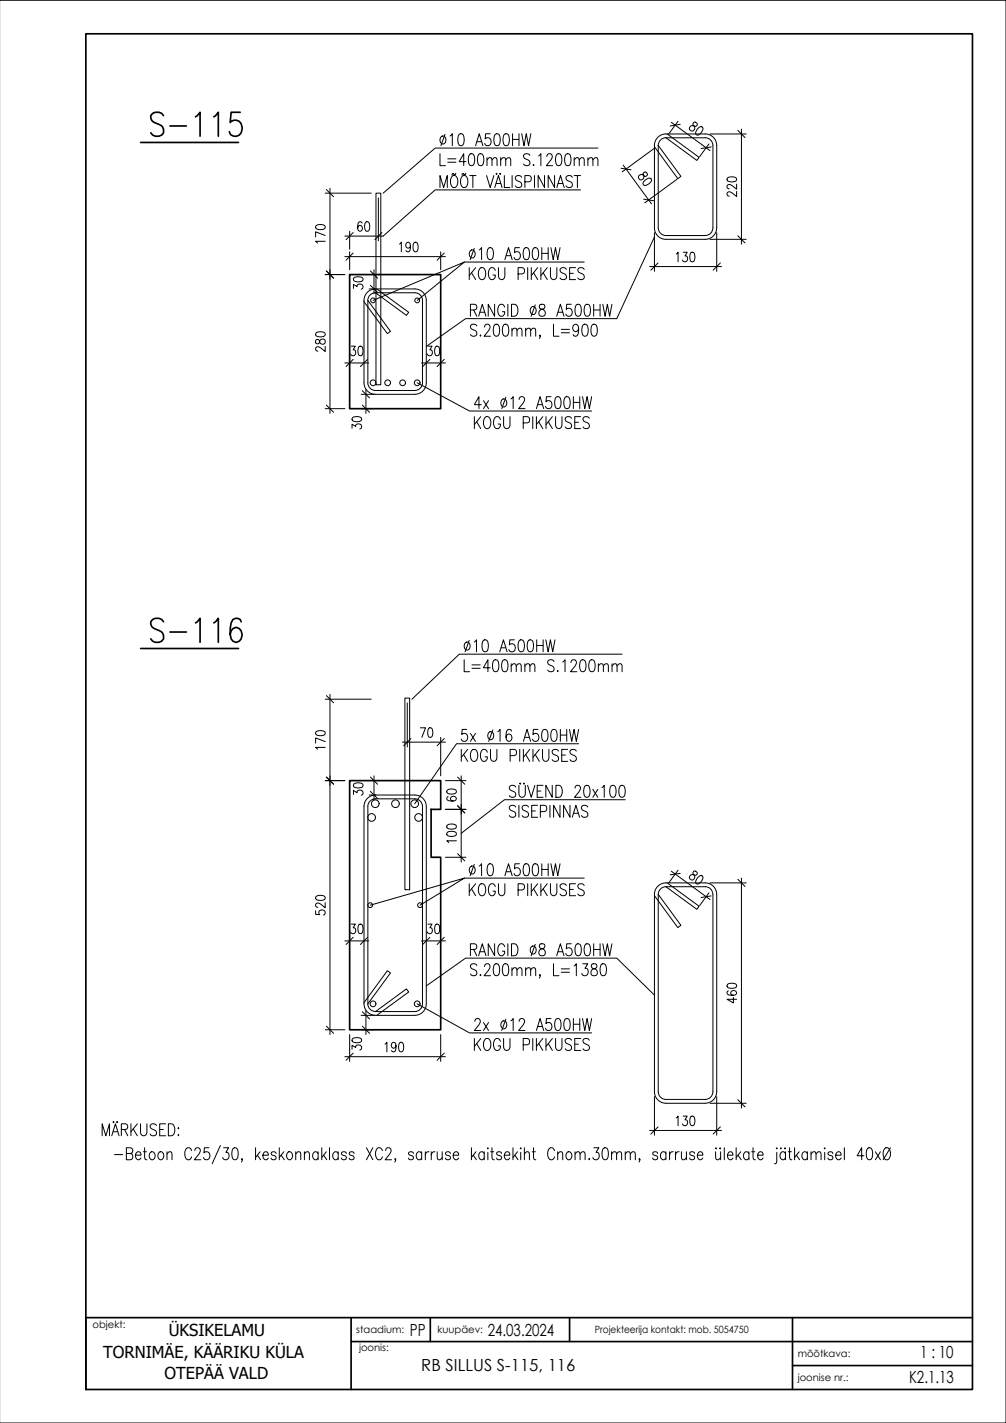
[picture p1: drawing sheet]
<svg xmlns="http://www.w3.org/2000/svg" width="210mm" height="297mm" viewBox="0 0 210 297" stroke-linecap="round" stroke-linejoin="round" font-family="sans-serif">
<defs><g id="words">
<text font-size="9.3" x="30.7" y="135.5">S-116</text>
<text font-size="8.8" x="30.7" y="29.6">S-115</text>
<g font-size="3.5">
<text x="85.5" y="278.9">PP</text>
<text x="101.8" y="278.9">24.03.2024</text>
<text x="87.9" y="286.2">RB SILLUS S-115, 116</text>
<text x="192" y="283.5">1 : 10</text>
<text x="189.7" y="288.7">K2.1.13</text>
</g>
<g font-size="3.4">
<text x="35.2" y="278.8">ÜKSIKELAMU</text>
<text x="21.5" y="283.4">TORNIMÄE, KÄÄRIKU KÜLA</text>
<text x="34.3" y="288">OTEPÄÄ VALD</text>
</g>
<g font-size="2.1">
<text x="19.3" y="277.2">objekt:</text>
<text x="74.3" y="278.2">staadium:</text>
<text x="74.9" y="282">joonis:</text>
<text x="91.3" y="278.2">kuupäev:</text>
<text x="124.1" y="278.2">Projekteerija kontakt: mob. 5054750</text>
<text x="166.4" y="283.2">mõõtkava:</text>
<text x="166.4" y="288.2">joonise nr.:</text>
</g>
</g></defs>
<g fill="none" stroke="#000" stroke-width=".21">
<path d="M-.1 .1h210v296.9h-210M68.8 39.3v47M91.8 32.1v2.5h1.1M91.8 39.1v-2.5l.8 2.5 .7-2.5v2.5M92.1 28.5l.2-.1a.83 .83 0 0 1 .8 .8 .83 .83 0 0 1-.8 .9 .98 .98 0 0 1-.2-1.6zM92.9 28l-.9 2.4M93.4 33.2h1.7M93.4 33.9h1.7M93.9 28.4l.5-.5v2.5M94.4 36.8l.2-.2a1.1 1.1 0 0 1 .9 1.6l-.1 .4a.67 .67 0 0 1-.6 .6 .67 .67 0 0 1-.7-.6 1.8 1.8 0 0 1 .3-1.8zM95.1 36.2l-.2 .3-.4-.3-.2 .3M95.8 28l.5-.1a1.22 1.22 0 0 1 .6 1.4l-.3 1-.5 .1a1.22 1.22 0 0 1-.6-1.4z"/>
<path d="M96.5 36.8l.2-.2a1.1 1.1 0 0 1 .9 1.6l-.1 .4a.67 .67 0 0 1-.6 .6 .67 .67 0 0 1-.7-.6 1.8 1.8 0 0 1 .3-1.8zM97.1 36.4l-.1 .1-.4-.3-.2 .3M97.2 36.2l-.1 .2M97.2 33.7h-1.4l1-1.6v2.5M98 32.2l.5-.1a1.22 1.22 0 0 1 .5 1.4l-.2 1-.5 .1a1.22 1.22 0 0 1-.6-1.4zM98 36.6h1.3M98.7 36.6v2.5M99.2 30.4l.8-2.5 .8 2.5M99.5 29.6h1M99.9 32.2l.5-.1a1.22 1.22 0 0 1 .5 1.4l-.2 1-.5 .1a1.22 1.22 0 0 1-.6-1.4zM101.5 36.6l.8 2.5 .7-2.5M101.6 33.4l.5-.5 .5 .1 .1 1.6"/>
<path d="M101.6 32.9v1.7M102.3 27.9h-1l-.1 1.1a.77 .77 0 0 1 1.1 .1 .77 .77 0 0 1 0 1 .77 .77 0 0 1-1.1 .1l-.1-.3M102.7 33.4l.4-.5 .5 .1 .1 1.6M103.2 39.1l.8-2.5 .8 2.5M103.3 28l.5-.1a1.22 1.22 0 0 1 .6 1.4l-.3 1-.5 .1a1.22 1.22 0 0 1-.6-1.4zM103.5 38.3h1M103.6 36.2v.2zM104.4 36.2v.2zM104.5 33.4l.4-.5 .5 .1 .1 1.6M104.5 32.9v1.7M105.2 28l.5-.1a1.22 1.22 0 0 1 .6 1.4l-.3 1-.5 .1a1.22 1.22 0 0 1-.6-1.4zM105.2 36.6v2.5h1.2"/>
<path d="M105.5 33.4l.5-.5 .5 .1 .1 1.6M106.9 36.6v2.5M106.9 27.9v2.5M106.9 29.1h1.4M108.3 27.9v2.5M108.9 27.9l.4 2.5 .5-2.5 .5 2.5 .5-2.5M108.9 37a.66 .66 0 0 0-.9-.4 .66 .66 0 0 0-.4 .9l.9 .5a.62 .62 0 0 1 .4 .6 .62 .62 0 0 1-.5 .5l-.7-.1-.2-.2M109.5 38h.9a.68 .68 0 0 0 .5-.7 .68 .68 0 0 0-.5-.7h-.9v2.5M110.6 32.4a.71 .71 0 0 0-.8-.3 .71 .71 0 0 0-.6 .6l.2 .3 .8 .4a.63 .63 0 0 1 .4 .6 .63 .63 0 0 1-.5 .6l-.7-.1-.2-.3M111.3 34.3v.3zM111.5 36.6v2.5M112.4 32.6l.5-.5v2.5"/>
<path d="M113.6 36.6v2.5l-1.3-2.5v2.5M114.1 32.7l.1-.4 .3-.2h.4l.2 .2a.9 .9 0 0 1-.2 1.1l-.9 1.2h1.3M115.7 36.6v2.5l-1.3-2.5v2.5M116.2 32.2l.5-.1a1.22 1.22 0 0 1 .5 1.4l-.3 1-.4 .1a1.22 1.22 0 0 1-.6-1.4zM116.2 39.1l.7-2.5 .8 2.5M116.5 38.3h.9M118.1 32.2l.5-.1a1.22 1.22 0 0 1 .5 1.4l-.2 1-.5 .1a1.22 1.22 0 0 1-.6-1.4zM119.4 37a.66 .66 0 0 0-.8-.4 .66 .66 0 0 0-.4 .9l.8 .5a.62 .62 0 0 1 .4 .6 .62 .62 0 0 1-.5 .5l-.6-.1-.2-.2M119.8 33.4l.5-.5 .5 .1 .1 1.6M119.8 32.9v1.7M119.8 36.6h1.3M120.5 36.6v2.5"/>
<path d="M120.9 33.4l.4-.5 .5 .1 .1 1.6M121.1 39.6h-30.3l-10.8 9.7h-8.1M122.7 33.4l.4-.5 .5 .1 .1 1.6M122.7 32.9v1.7M123.7 33.4l.5-.5 .5 .1 .1 1.6M124.8 30.9h-34l-10.8 9.4M130 34.5l5.9 8.1M133.3 36.7a.89 .89 0 0 1 1.3 .1 .41 .41 0 0 0 .4-.5l-.1-.3a.41 .41 0 0 0-.5 0 .41 .41 0 0 0-.2 .4 .63 .63 0 0 1 0 .9 .63 .63 0 0 1-1-.1zM134.6 37.6a.88 .88 0 0 1 1.3-.2 1.31 1.31 0 0 1-1.6 1.2l-.2-.4zM136.5 31l-6.7 4.9M140.1 25.5l8 5.9M141.3 37.4l-6.8 4.9"/>
<path d="M141.5 25.3l-2 2.7M144.7 25.6l-.1 .3a.8 .8 0 0 1 .4 .8 .8 .8 0 0 1-.5 .7 .59 .59 0 0 1-.7-.7 .59 .59 0 0 1 .9-.4l.3 .1a.4 .4 0 0 0 .4-.2 .4 .4 0 0 0 0-.5l-.5-.2zM145.6 26.9l.6-.5 .4 .2a1.31 1.31 0 0 1-1.2 1.6l-.1-.1a.98 .98 0 0 1 .3-1.2zM147.9 30l-1.9 2.7M148.1 28h7.6M151.8 37.1l.8-.2a.86 .86 0 0 1 1.1 .6 1.18 1.18 0 0 1-1.6 .4l-.4-.4zM153.7 40v1l-1-.7-.6-.3-.3 .2-.1 .4 .5 .3M153.7 38.4v1.1l-1-.8-.6-.2-.3 .2-.1 .4 .5 .3M154.7 27v24M65.9 47.1l.8-.2a.86 .86 0 0 1 1.2 .6 1.31 1.31 0 0 1-2 0zM67.9 50.4h-2l.3 .4M67.9 49.2l-2-.8v1.1"/>
<path d="M67.9 57.3h4M67.9 40.3h9.6M71.9 53.6h21M73 48.3v3.7M73 52.6v3.7M73.8 58l.8-.2a.86 .86 0 0 1 1.1 .6 1.29 1.29 0 0 1-2 0zM75.5 46.6a.43 .43 0 0 0-.6-.2 1.36 1.36 0 0 0 .2 1.9 .59 .59 0 0 0 .5-.7 .59 .59 0 0 0-.7-.5l-.3 .5M76.3 46.4l.4-.1a1.31 1.31 0 0 1 0 2h-.2a1.48 1.48 0 0 1-.2-1.9zM78 56.3v5M78.9 41.3v9M83.4 50.9l.3-.3v2M85.6 51.2a.54 .54 0 0 1-.5 .6 .57 .57 0 0 1-.5-.8 .57 .57 0 0 1 1-.2 1.62 1.62 0 0 1-.4 1.8l-.4-.1-.1-.2"/>
<path d="M86.4 50.7l.4-.1a1.31 1.31 0 0 1 0 2h-.2a1.48 1.48 0 0 1-.2-1.9zM92 52.6v3.7M96.9 54.7h25M97.9 55.9v2.5M98.2 52.3a.52 .52 0 0 1 .9 .2 .76 .76 0 0 1 0 1 .76 .76 0 0 1-.9 .2 1.02 1.02 0 0 1 0-1.4zM98.4 56.9l.8 1.5M99 51.8l-.9 2.4M99.2 55.9l-1.3 1.6M100 52.2l.5-.5v2.5M100.2 56l.2-.1a1.1 1.1 0 0 1 .9 1.5l-.1 .4a.67 .67 0 0 1-.6 .6 .67 .67 0 0 1-.7-.6 1.8 1.8 0 0 1 .3-1.8zM101.9 51.8l.5-.1a1.22 1.22 0 0 1 .6 1.4l-.3 1-.5 .1a1.22 1.22 0 0 1-.6-1.4zM103.3 56.5a.67 .67 0 0 0-.6-.7 .67 .67 0 0 0-.7 .7 1.57 1.57 0 0 0 .5 1.9 .74 .74 0 0 0 .8-1h-.4"/>
<path d="M104 55.9v1.8a.67 .67 0 0 0 .7 .7 .67 .67 0 0 0 .6-.7v-1.8M105.3 54.2l.8-2.5 .8 2.5M105.6 53.4h1M108.1 57.2h.9a.68 .68 0 0 0 .5-.7 .68 .68 0 0 0-.5-.6h-.9v2.5M108.4 51.7h-1l-.1 1.1a.81 .81 0 0 1 1.3 .4 .81 .81 0 0 1-.9 1l-.3-.1-.2-.4M109.4 51.8l.5-.1a1.22 1.22 0 0 1 .6 1.4l-.3 1-.5 .1a1.22 1.22 0 0 1-.6-1.4zM110.1 55.9v2.5M110.9 55.9v2.5M111.3 51.8l.5-.1a1.22 1.22 0 0 1 .6 1.4l-.3 1-.5 .1a1.22 1.22 0 0 1-.6-1.4zM111.3 56.9l.9 1.5M112.2 55.9l-1.3 1.6M112.9 55.9v2.5"/>
<path d="M113 51.7v2.5M113 52.9h1.4M113.3 56.9l.9 1.5M114.2 55.9l-1.3 1.6M114.4 51.7v2.5M114.9 55.9v1.8a.67 .67 0 0 0 .6 .7 .67 .67 0 0 0 .7-.7v-1.8M114.9 51.7l.5 2.5 .5-2.5 .5 2.5 .5-2.5M118.2 56.2a.66 .66 0 0 0-.9-.3 .66 .66 0 0 0-.4 .8l.9 .5a.62 .62 0 0 1 .4 .6 .62 .62 0 0 1-.5 .6h-.4l-.4-.4M118.9 57.1h.7M120.1 55.9h-1.2v2.5h1.2M121.9 56.2a.66 .66 0 0 0-.8-.3 .66 .66 0 0 0-.4 .8l.8 .5a.62 .62 0 0 1 .4 .6 .62 .62 0 0 1-.5 .6h-.4l-.4-.4M135.5 55.6h15.1"/>
<path d="M136.5 49.5l-7.8 17h-31.6l-8.2 5.8M136.5 48.6v8M141.1 53l.4-.4v2M142.6 52.6h.8l-.5 .8a.59 .59 0 0 1 .5 .9 .59 .59 0 0 1-1 0M144.1 52.7l.4-.1a1.29 1.29 0 0 1 0 2h-.1a1.18 1.18 0 0 1-.4-1.6zM148.1 50h7.6M149.5 48.6v8M65.9 70.9a.54 .54 0 0 0 .2 .9l.5-.3a.63 .63 0 0 1 .6-.7 .63 .63 0 0 1 .7 .7 .65 .65 0 0 1-.8 .3 .65 .65 0 0 1-.5-.7 .44 .44 0 0 0-.7-.2zM65.9 69.5l.8-.2a.86 .86 0 0 1 1.2 .6 1.31 1.31 0 0 1-2 0zM67.9 72.3v1.1l-1-.8-.7-.2-.3 .3v.3l.4 .3M71.9 75.8h5M73.3 72.3h.8l-.4 .7a.59 .59 0 0 1 .5 .9 .59 .59 0 0 1-1 0"/>
<path d="M73.7 60.2v-.8l.8 .4a.59 .59 0 0 1 .9-.5 .59 .59 0 0 1 0 1.1M74.9 72.4l.4-.1a1.29 1.29 0 0 1 0 2h-.2a1.18 1.18 0 0 1-.3-1.7zM77 60.3h1.4M77.8 62.7l19.1-8-9.8 8M87.1 79.9l10.9 5.9h25.4M88 75.8h4.9M89.3 72.3h.8l-.4 .7a.59 .59 0 0 1 .5 .9 .59 .59 0 0 1-1 0M90.9 72.4l.4-.1a1.18 1.18 0 0 1 .4 1.6l-.2 .3-.4 .1a1.18 1.18 0 0 1-.3-1.7zM98.2 64.7h.8a.6 .6 0 0 0 .5-.6 .6 .6 0 0 0-.5-.6h-.8v2.5M98.8 64.7l.7 1.3M99.5 68a.66 .66 0 0 0-.9-.3 .66 .66 0 0 0-.4 .8l.9 .5a.63 .63 0 0 1 .4 .6 .63 .63 0 0 1-.5 .6h-.4l-.4-.4M99.9 66l.7-2.5 .8 2.5"/>
<path d="M100.2 65.2h.9M100.2 69.9v.3zM101.1 68.3l.1-.4 .3-.2h.4l.3 .2a.9 .9 0 0 1-.2 1.1l-1 1.2h1.3M103.2 63.5v2.5l-1.3-2.5v2.5M103.2 67.8l.5-.1a1.22 1.22 0 0 1 .5 1.4l-.2 1-.5 .1a1.22 1.22 0 0 1-.6-1.4zM105.1 67.8l.5-.1a1.22 1.22 0 0 1 .6 1.4l-.3 1-.5 .1a1.22 1.22 0 0 1-.6-1.4zM105.3 64.1a.67 .67 0 0 0-.7-.6 .67 .67 0 0 0-.6 .6 1.57 1.57 0 0 0 .4 1.9 .74 .74 0 0 0 .9-.9h-.5M106 63.5v2.5M106.7 63.5h.7a1.47 1.47 0 0 1 0 2.5h-.7zM106.8 69l.5-.5 .5 .1 .1 1.6M106.8 68.5v1.7M107.9 69l.4-.5 .5 .1 .1 1.6"/>
<path d="M109.7 69l.5-.5 .4 .1 .1 1.6M109.7 68.5v1.7M110.7 69l.5-.5 .5 .1 .1 1.6M110.9 64.1a.53 .53 0 0 1 .9 .2 .76 .76 0 0 1 0 1 .76 .76 0 0 1-.9 .2 1.02 1.02 0 0 1 0-1.4zM111.7 63.6l-.9 2.4M112.6 63.6a.56 .56 0 0 0 .2 .9 .81 .81 0 0 1 .9 .5 .81 .81 0 0 1-.4 1 .73 .73 0 0 1-.9-.6 .73 .73 0 0 1 .6-.8l.4-.1a.51 .51 0 0 0 .3-.5 .51 .51 0 0 0-.4-.5zM112.7 70.1l-.1 .1-.1-.1 .1-.2 .1 .2-.2 .6M115.5 67.7v2.5h1.1M116.2 66l.7-2.5 .8 2.5M116.4 65.2h1M117.1 68.8h1.7M117.1 69.5h1.7"/>
<path d="M119.2 63.5h-.9l-.1 1.1a.81 .81 0 0 1 1.3 .4 .81 .81 0 0 1-1 1l-.2-.1-.2-.4M120.3 63.6l.4-.1a1.22 1.22 0 0 1 .6 1.4l-.3 1-.5 .1a1.22 1.22 0 0 1-.5-1.4zM120.7 68.5a.68 .68 0 0 1-.6 .7 .8 .8 0 0 1-.6-.8 .8 .8 0 0 1 .7-.7l.2 .1a2.1 2.1 0 0 1 0 2.3l-.4 .1-.4-.4M121.7 67.8l.5-.1a1.22 1.22 0 0 1 .5 1.4l-.3 1-.4 .1a1.22 1.22 0 0 1-.6-1.4zM122.2 63.6l.4-.1a1.22 1.22 0 0 1 .6 1.4l-.3 1-.5 .1a1.22 1.22 0 0 1-.5-1.4zM123.6 67.8l.5-.1a1.22 1.22 0 0 1 .5 1.4l-.3 1-.4 .1a1.22 1.22 0 0 1-.6-1.4zM123.9 63.5v2.5M123.9 64.7h1.3M125.2 63.5v2.5M125.8 63.5l.5 2.5 .4-2.5 .5 2.5 .5-2.5M67.9 85.3h4M73.5 89.4v-.8l.7 .4a.59 .59 0 0 1 .9-.5 .59 .59 0 0 1 0 1.1"/>
<path d="M73.5 87.2l.8-.2a.86 .86 0 0 1 1.2 .6 1.31 1.31 0 0 1-2 0zM75.3 85.3h2.8M75.3 82.3h2.8M76.4 81.3v5M99 87v2.5M99.5 88l.8 1.5M100.3 87l-1.3 1.6M100.4 84.5h-1.4l.9-1.7v2.5M100.9 83.6l1 1.7M101.3 87.1l.2-.1a1.09 1.09 0 0 1 .9 1.5l-.1 .4a.67 .67 0 0 1-.7 .6 .67 .67 0 0 1-.6-.6 1.8 1.8 0 0 1 .3-1.8zM101.9 83.6l-1 1.7M104.4 87.6a.67 .67 0 0 0-.7-.7 .67 .67 0 0 0-.6 .7 1.57 1.57 0 0 0 .5 1.9 .74 .74 0 0 0 .8-1h-.5"/>
<path d="M104.8 83.4l.2-.1a.84 .84 0 0 1 .7 .8 .84 .84 0 0 1-.7 .8 .99 .99 0 0 1-.2-1.5zM105.1 87v1.7a.67 .67 0 0 0 .6 .8 .67 .67 0 0 0 .7-.8v-1.7M105.6 82.9l-.9 2.4M106.6 83.3l.5-.5v2.5M108.3 83.4l.1-.4 .3-.2h.4l.3 .2a.9 .9 0 0 1-.2 1.1l-1 1.2h1.4M109.2 88.3h.8a.68 .68 0 0 0 .5-.7 .68 .68 0 0 0-.5-.6h-.8v2.5M111.2 87v2.5M111.9 85.3l.8-2.5 .7 2.5M111.9 87v2.5M112.2 84.5h1M112.4 88l.9 1.5M113.3 87l-1.4 1.6"/>
<path d="M113.9 87v2.5M114.4 88l.9 1.5M115 82.8h-1l-.1 1.1a.77 .77 0 0 1 1.1 0 .77 .77 0 0 1 0 1.1 .77 .77 0 0 1-1.1 .1l-.1-.3M115.3 87l-1.4 1.6M115.9 87v1.7a.67 .67 0 0 0 .7 .8 .67 .67 0 0 0 .7-.8v-1.7M116 82.9l.5-.1a1.22 1.22 0 0 1 .6 1.4l-.3 1-.5 .1a1.22 1.22 0 0 1-.6-1.4zM117.9 82.9l.5-.1a1.22 1.22 0 0 1 .6 1.4l-.3 1-.5 .1a1.22 1.22 0 0 1-.6-1.4zM119.3 87.3a.71 .71 0 0 0-.8-.4 .71 .71 0 0 0-.6 .7l.2 .3 .8 .4a.63 .63 0 0 1 .4 .6 .63 .63 0 0 1-.5 .6l-.7-.1-.2-.3M119.6 82.8v2.5M119.6 84h1.4M119.9 88.2h.8M121 82.8v2.5"/>
<path d="M121.2 87h-1.3v2.5h1.3M121.5 82.8l.5 2.5 .5-2.5 .5 2.5 .4-2.5M123 87.3a.71 .71 0 0 0-.8-.4 .71 .71 0 0 0-.6 .7l.2 .3 .8 .4a.63 .63 0 0 1 .4 .6 .63 .63 0 0 1-.5 .6l-.7-.1-.2-.3M96.9 137.7v2.5h1.1M97.1 134.2a.53 .53 0 0 1 .9 .2 .76 .76 0 0 1 0 .9 .76 .76 0 0 1-.9 .3 1.02 1.02 0 0 1 0-1.4zM97.9 133.7l-.9 2.4M98.5 138.8h1.7M98.5 139.5h1.7M98.9 134l.5-.4v2.5M100.9 133.7l.4-.1a1.22 1.22 0 0 1 .6 1.4l-.3 .9-.5 .2a1.22 1.22 0 0 1-.5-1.5zM102.3 139.4h-1.4l.9-1.7v2.5M103 137.8l.5-.1a1.22 1.22 0 0 1 .6 1.4l-.3 1-.5 .1a1.22 1.22 0 0 1-.5-1.4z"/>
<path d="M104.3 136.1l.7-2.5 .8 2.5M104.6 135.2h.9M104.9 137.8l.5-.1a1.22 1.22 0 0 1 .6 1.4l-.3 1-.5 .1a1.22 1.22 0 0 1-.5-1.4zM106.7 139l.4-.4 .5 .1 .1 1.5M106.7 138.6v1.6M107.3 133.6h-.9l-.1 1a.81 .81 0 0 1 1.3 .4 .81 .81 0 0 1-.9 1.1l-.3-.2-.2-.3M107.7 139l.5-.4 .5 .1 .1 1.5M108.4 133.7l.5-.1a1.22 1.22 0 0 1 .5 1.4l-.3 .9-.4 .2a1.22 1.22 0 0 1-.6-1.5zM109.5 139l.5-.4 .5 .1 .1 1.5M109.5 138.6v1.6M110.3 133.7l.5-.1a1.23 1.23 0 0 1 .5 1.4l-.3 .9-.4 .2a1.22 1.22 0 0 1-.6-1.5zM110.6 139l.4-.4 .5 .1 .1 1.5"/>
<path d="M112 133.6v2.5M112 134.7h1.3M113.3 133.6v2.5M113.9 133.6l.5 2.5 .4-2.5 .5 2.5 .5-2.5M115.6 138.1a.66 .66 0 0 0-.8-.4 .66 .66 0 0 0-.4 .9l.8 .4a.62 .62 0 0 1 .4 .7 .62 .62 0 0 1-.5 .5l-.6-.1-.2-.2M116.4 140v.2zM117.4 138.2l.5-.5v2.5M119.1 138.3l.1-.3 .3-.3h.4l.3 .3a.9 .9 0 0 1-.2 1l-1 1.2h1.4M121.2 137.8l.5-.1a1.22 1.22 0 0 1 .6 1.4l-.3 1-.5 .1a1.22 1.22 0 0 1-.6-1.4zM123.1 137.8l.5-.1a1.22 1.22 0 0 1 .6 1.4l-.3 1-.5 .1a1.22 1.22 0 0 1-.6-1.4zM124.8 139l.5-.4 .5 .1 .1 1.5M124.8 138.6v1.6"/>
<path d="M125.9 139l.5-.4 .4 .1 .1 1.5M127.7 139l.5-.4 .5 .1v1.5M127.7 138.6v1.6M128.7 139l.5-.4 .5 .1 .1 1.5M129.8 136.6h-34l-9.8 9.4M65.9 152.7l.8-.2a.86 .86 0 0 1 1.2 .6 1.18 1.18 0 0 1-1.7 .4l-.3-.4zM67.9 156h-2l.3 .4M67.9 154.8l-2-.8v1.1M67.9 146h9.6M68.8 145v70.9M84 154.9h8.9M85 146.7v9.2"/>
<path d="M87.7 151.9h1.1l-.8 2M89.5 152l.3-.1a1.29 1.29 0 0 1 0 2h-.1a1.18 1.18 0 0 1-.4-1.6zM92 153.9v8.1M96.2 156.4v2.5M96.7 157.5l.9 1.4M97.4 152.3h-1l-.1 1a.77 .77 0 0 1 1.1 .1 .77 .77 0 0 1 0 1 .77 .77 0 0 1-1.1 .1l-.1-.2M97.6 156.4l-1.4 1.7M98.2 153.1l1 1.7M98.5 156.5l.2-.1a1.09 1.09 0 0 1 1 1.6l-.1 .3a.67 .67 0 0 1-.7 .7 .67 .67 0 0 1-.7-.7 1.8 1.8 0 0 1 .3-1.8zM99.2 153.1l-1 1.7M101.7 157a.67 .67 0 0 0-.7-.6 .67 .67 0 0 0-.7 .6 1.57 1.57 0 0 0 .5 1.9 .74 .74 0 0 0 .9-.9h-.5M102.1 152.9l.1-.2a.83 .83 0 0 1 .8 .9 .83 .83 0 0 1-.8 .8 .98 .98 0 0 1-.1-1.5z"/>
<path d="M102.3 156.4v1.8a.67 .67 0 0 0 .7 .7 .67 .67 0 0 0 .7-.7v-1.8M102.8 152.4l-.8 2.4M103.9 152.7l.4-.4v2.5M106.4 157.7h.9a.67 .67 0 0 0 .5-.6 .67 .67 0 0 0-.5-.7h-.9v2.5M106.7 152.6a.53 .53 0 0 0-.8-.2 2.34 2.34 0 0 0 0 2.2 .7 .7 0 0 0 .9-.6 .7 .7 0 0 0-.9-.7l-.3 .6M108.4 156.4v2.5M109.2 154.8l.8-2.5 .7 2.5M109.2 156.4v2.5M109.5 153.9h.9M109.7 157.5l.8 1.4M110.5 156.4l-1.3 1.7M111.2 156.4v2.5"/>
<path d="M111.7 157.5l.8 1.4M112.3 152.3h-1l-.1 1a.77 .77 0 0 1 1 .1 .77 .77 0 0 1 0 1 .77 .77 0 0 1-1 .1l-.1-.2M112.5 156.4l-1.3 1.7M113.2 156.4v1.8a.67 .67 0 0 0 .7 .7 .67 .67 0 0 0 .6-.7v-1.8M113.3 152.4l.5-.1a1.22 1.22 0 0 1 .5 1.4l-.2 .9-.5 .2a1.22 1.22 0 0 1-.6-1.5zM115.2 152.4l.5-.1a1.22 1.22 0 0 1 .6 1.4l-.3 .9-.5 .2a1.22 1.22 0 0 1-.6-1.5zM116.5 156.8a.71 .71 0 0 0-.7-.4 .71 .71 0 0 0-.6 .6l.2 .4 .8 .3a.63 .63 0 0 1 .3 .7 .63 .63 0 0 1-.4 .5l-.7-.1-.2-.2M116.9 152.3v2.5M116.9 153.4h1.4M117.2 157.6h.8M118.3 152.3v2.5M118.4 156.4h-1.2v2.5h1.2"/>
<path d="M118.8 152.3l.5 2.5 .5-2.5 .5 2.5 .4-2.5M120.3 156.8a.71 .71 0 0 0-.8-.4 .71 .71 0 0 0-.6 .6l.2 .4 .8 .3a.63 .63 0 0 1 .4 .7 .63 .63 0 0 1-.5 .5l-.7-.1-.2-.2M120.7 155.3h-25.5l-8.7 12.5M67.9 162.9h4M73.7 165.8v-.8l.8 .5a.59 .59 0 0 1 .9-.5 .59 .59 0 0 1 0 1M73.8 163.6a1.46 1.46 0 0 1 1.9 .3v.1a1.18 1.18 0 0 1-1.6 .4l-.4-.4zM77 166h1.4M78 162v4.9M92.9 162.9h4.3M92.9 168.9h4.3M92.9 179h4.3M93.3 164.9l.8-.2a.86 .86 0 0 1 1.1 .6 1.31 1.31 0 0 1-2 0z"/>
<path d="M93.3 173.8l.8-.3a.86 .86 0 0 1 1.1 .6 1.31 1.31 0 0 1-2 0zM93.3 172.2l.8-.2a.86 .86 0 0 1 1.1 .6 1.31 1.31 0 0 1-2 0zM93.5 166.3l-.2 .1-.1 .3a1.29 1.29 0 0 0 2 0 .59 .59 0 0 0-.7-.5 .59 .59 0 0 0-.4 .8l.5 .2M95.2 175.5h-2l.4 .4M96.2 162v18M107.6 164.3a.66 .66 0 0 0-.8-.4 .66 .66 0 0 0-.4 .9l.8 .4a.62 .62 0 0 1 .4 .7 .62 .62 0 0 1-.5 .5l-.6-.1-.2-.2M107.6 168.5a.66 .66 0 0 0-.8-.4 .66 .66 0 0 0-.4 .8l.8 .5a.62 .62 0 0 1 .4 .6 .62 .62 0 0 1-.5 .6l-.6-.1-.2-.3M108.3 163.9v1.8a.67 .67 0 0 0 .6 .7 .67 .67 0 0 0 .7-.7v-1.8M108.3 168.1v2.5M108.6 163.5v.2zM109.3 163.5v.2zM110.1 163.9l.7 2.5 .8-2.5"/>
<path d="M110.3 168.5a.66 .66 0 0 0-.9-.4 .66 .66 0 0 0-.4 .8l.9 .5a.62 .62 0 0 1 .4 .6 .62 .62 0 0 1-.5 .6l-.7-.1-.2-.3M110.9 169.3h.8M112.1 165.1h.7M112.2 168.1h-1.3v2.5h1.3M112.7 169.4h.9a.68 .68 0 0 0 .5-.6 .68 .68 0 0 0-.5-.7h-.9v2.5M113.3 163.9h-1.2v2.5h1.2M114.7 168.1v2.5M115.2 163.9v2.5l-1.3-2.5v2.5M116 163.9h.7a1.48 1.48 0 0 1 0 2.5h-.7zM116.8 168.1v2.5l-1.3-2.5v2.5M118.9 168.1v2.5l-1.3-2.5v2.5M119.4 170.6l.8-2.5 .7 2.5"/>
<path d="M119.7 169.8h.9M120 164.5l.1-.3 .3-.3h.3l.3 .3a.9 .9 0 0 1-.2 1l-.9 1.2h1.3M122.1 164l.4-.1a1.22 1.22 0 0 1 .6 1.5l-.3 .9-.4 .1a1.22 1.22 0 0 1-.6-1.4zM122.6 168.5a.66 .66 0 0 0-.8-.4 .66 .66 0 0 0-.4 .8l.9 .5a.62 .62 0 0 1 .3 .6 .62 .62 0 0 1-.4 .6l-.7-.1-.2-.3M123.7 164.8l1 1.6M124.7 164.8l-1 1.6M125.6 164.4l.5-.5v2.5M127.5 164l.5-.1a1.22 1.22 0 0 1 .5 1.5l-.2 .9-.5 .1a1.22 1.22 0 0 1-.6-1.4zM129.4 164l.5-.1a1.22 1.22 0 0 1 .6 1.5l-.3 .9-.5 .1a1.22 1.22 0 0 1-.6-1.4zM130.5 166.9h-25.2l-9.1 7.1M65.9 190.1v.8h.8a.61 .61 0 0 1 .1-.8 .61 .61 0 0 1 .8 0 .61 .61 0 0 1 .1 .8l-.2 .1M65.9 187.1l.8-.2a.86 .86 0 0 1 1.2 .6 1.18 1.18 0 0 1-1.7 .4l-.3-.4z"/>
<path d="M67.9 188.4v1.1l-1-.8-.7-.2-.3 .1v.5l.4 .3M71.9 196.4h5M73.3 192.9h.8l-.4 .8a.59 .59 0 0 1 .5 .9 .59 .59 0 0 1-1-.1M74.9 193l.4-.1a1.29 1.29 0 0 1 0 2h-.2a1.18 1.18 0 0 1-.3-1.6zM77.3 189l19.6-5.7-9.3 5.7M88 196.4h4.9M89.3 192.9h.8l-.4 .8a.59 .59 0 0 1 .5 .9 .59 .59 0 0 1-1-.1M90.9 193l.4-.1a1.18 1.18 0 0 1 .4 1.6l-.2 .3-.4 .1a1.18 1.18 0 0 1-.3-1.6zM96.9 183.3h25M97.9 184.5v2.5M98.2 198.2h.8a.6 .6 0 0 0 .5-.6 .6 .6 0 0 0-.5-.6h-.8v2.5M98.2 180.9l.2-.1a.83 .83 0 0 1 .8 .8 .83 .83 0 0 1-.8 .8 .98 .98 0 0 1-.2-1.5z"/>
<path d="M98.4 185.5l.8 1.5M98.8 198.2l.7 1.3M99 180.4l-.9 2.4M99.2 184.5l-1.3 1.6M99.9 199.5l.7-2.5 .8 2.5M100 180.8l.5-.5v2.5M100.2 198.7h.9M100.2 184.6l.2-.1a1.09 1.09 0 0 1 .9 1.5l-.1 .4a.67 .67 0 0 1-.6 .6 .67 .67 0 0 1-.7-.6 1.79 1.79 0 0 1 .3-1.8zM101.9 180.4l.5-.1a1.22 1.22 0 0 1 .6 1.4l-.3 1-.5 .1a1.22 1.22 0 0 1-.6-1.4zM103.2 197v2.5l-1.3-2.5v2.5M103.3 185.1a.67 .67 0 0 0-.6-.7 .67 .67 0 0 0-.7 .7 1.58 1.58 0 0 0 .5 1.9 .75 .75 0 0 0 .8-1h-.4M104 184.5v1.8a.67 .67 0 0 0 .7 .7 .67 .67 0 0 0 .6-.7v-1.8"/>
<path d="M105.3 197.6a.67 .67 0 0 0-.7-.6 .67 .67 0 0 0-.6 .6 1.57 1.57 0 0 0 .4 1.9 .74 .74 0 0 0 .9-.9h-.5M105.3 182.8l.8-2.5 .8 2.5M105.6 182h1M106 197v2.5M106.7 197h.7a1.47 1.47 0 0 1 0 2.5h-.7zM108.1 185.8h.9a.67 .67 0 0 0 .5-.7 .67 .67 0 0 0-.5-.6h-.9v2.5M108.4 180.3h-1l-.1 1.1a.77 .77 0 0 1 1.1 0 .77 .77 0 0 1 0 1.1 .77 .77 0 0 1-1.1 .1l-.1-.3M109.4 180.4l.5-.1a1.22 1.22 0 0 1 .6 1.4l-.3 1-.5 .1a1.22 1.22 0 0 1-.6-1.4zM110.1 184.5v2.5M110.9 184.5v2.5M110.9 197.6l.2-.1a.83 .83 0 0 1 .8 .8 .83 .83 0 0 1-.8 .8 .98 .98 0 0 1-.2-1.5zM111.3 180.4l.5-.1a1.22 1.22 0 0 1 .6 1.4l-.3 1-.5 .1a1.22 1.22 0 0 1-.6-1.4z"/>
<path d="M111.3 185.5l.9 1.5M111.7 197.1l-.9 2.4M112.2 184.5l-1.3 1.6M112.6 197.1a.56 .56 0 0 0 .2 .9 .81 .81 0 0 1 .9 .5 .81 .81 0 0 1-.4 1 .73 .73 0 0 1-.9-.6 .73 .73 0 0 1 .6-.8l.4-.1a.51 .51 0 0 0 .3-.6 .51 .51 0 0 0-.4-.4zM112.9 184.5v2.5M113 180.3v2.5M113 181.5h1.4M113.3 185.5l.9 1.5M114.2 184.5l-1.3 1.6M114.4 180.3v2.5M114.9 184.5v1.8a.67 .67 0 0 0 .6 .7 .67 .67 0 0 0 .7-.7v-1.8M114.9 180.3l.5 2.5 .5-2.5 .5 2.5 .5-2.5"/>
<path d="M116.2 199.5l.7-2.5 .8 2.5M116.4 198.7h1M118.2 184.8a.71 .71 0 0 0-.8-.4 .71 .71 0 0 0-.5 .7l.1 .3 .8 .4a.63 .63 0 0 1 .4 .6 .63 .63 0 0 1-.5 .6h-.4l-.4-.4M118.9 185.7h.7M119.2 197h-.9l-.1 1.1a.77 .77 0 0 1 1 0 .77 .77 0 0 1 0 1.1 .77 .77 0 0 1-1 .1l-.1-.3M120.1 184.5h-1.2v2.5h1.2M120.3 197.1l.4-.1a1.22 1.22 0 0 1 .6 1.4l-.3 1-.5 .1a1.22 1.22 0 0 1-.5-1.4zM121.9 184.8a.71 .71 0 0 0-.8-.4 .71 .71 0 0 0-.5 .7l.2 .3 .7 .4a.63 .63 0 0 1 .4 .6 .63 .63 0 0 1-.5 .6h-.4l-.4-.4M122.2 197.1l.4-.1a1.22 1.22 0 0 1 .6 1.4l-.3 1-.5 .1a1.22 1.22 0 0 1-.5-1.4zM123.9 197v2.5M123.9 198.2h1.3M125.2 197v2.5"/>
<path d="M125.8 197l.5 2.5 .4-2.5 .5 2.5 .5-2.5M140.1 181.9l8 5.9M141.5 181.6l-2 2.7M144.7 181.9l-.1 .4a.8 .8 0 0 1 .4 .7 .8 .8 0 0 1-.5 .7 .59 .59 0 0 1-.7-.7 .59 .59 0 0 1 .9-.4l.3 .1a.4 .4 0 0 0 .4-.2 .4 .4 0 0 0 0-.5l-.5-.2zM145.6 183.2l.6-.5 .4 .2a1.31 1.31 0 0 1-1.2 1.6l-.1-.1a.97 .97 0 0 1 .3-1.2zM147.9 186.4l-1.9 2.6M148.1 184.3h7.6M154.7 183.3v48M67.9 215h4M73 215.9v5.7M73.5 219v-.8l.7 .4a.59 .59 0 0 1 .9-.4 .59 .59 0 0 1 0 1M73.5 216.8l.8-.2a.86 .86 0 0 1 1.2 .6 1.31 1.31 0 0 1-2 0z"/>
<path d="M75.3 215h2.8M75.3 211.9h2.8M76.4 211v4.9M80.3 217.9l.4-.3v2M82.6 218.2a.53 .53 0 0 1-.5 .6 .59 .59 0 0 1-.4-.7 .59 .59 0 0 1 .7-.4 1.74 1.74 0 0 1 0 1.8l-.4 .1-.3-.3M83.4 217.7l.4-.1a1.18 1.18 0 0 1 .4 1.6l-.2 .3-.4 .1a1.18 1.18 0 0 1-.4-1.7zM87.1 209.5l10.9 6.1h25.4M88.9 205.8l8.2-5.8h31.6l7.8 7.7M92 215.9v5.7M99 216.8v2.5M99.1 213.2l.1-.4 .3-.2h.3l.3 .2a.9 .9 0 0 1-.2 1.1l-.9 1.2h1.3M99.5 217.8l.8 1.5"/>
<path d="M99.5 201.5a.71 .71 0 0 0-.8-.4 .71 .71 0 0 0-.5 .7l.1 .3 .8 .4a.63 .63 0 0 1 .4 .6 .63 .63 0 0 1-.5 .6l-.7-.1-.1-.3M100.2 203.4v.3zM100.3 216.8l-1.3 1.6M100.9 213.4l1 1.7M101.1 201.8l.1-.4 .3-.2h.4l.3 .2a.9 .9 0 0 1-.2 1.1l-1 1.2h1.3M101.3 216.9l.2-.1a1.1 1.1 0 0 1 .9 1.5l-.1 .4a.67 .67 0 0 1-.7 .6 .67 .67 0 0 1-.6-.6 1.8 1.8 0 0 1 .3-1.8zM101.9 213.4l-1 1.7M103.2 201.3l.5-.1a1.22 1.22 0 0 1 .5 1.4l-.2 1-.5 .1a1.22 1.22 0 0 1-.6-1.5zM104.4 217.4a.67 .67 0 0 0-.7-.7 .67 .67 0 0 0-.6 .7 1.57 1.57 0 0 0 .5 1.9 .74 .74 0 0 0 .8-1h-.5M104.8 213.2a.53 .53 0 0 1 .8 .2 .76 .76 0 0 1 .1 1 .76 .76 0 0 1-.9 .2 1.02 1.02 0 0 1 0-1.4zM105.1 216.8v1.8a.67 .67 0 0 0 .6 .7 .67 .67 0 0 0 .7-.7v-1.8M105.1 201.3l.5-.1a1.22 1.22 0 0 1 .6 1.4l-.3 1-.5 .1a1.22 1.22 0 0 1-.6-1.5z"/>
<path d="M105.6 212.7l-.9 2.4M106.6 213.1l.5-.5v2.5M106.8 202.5l.5-.5 .5 .1 .1 1.6M106.8 202v1.7M107.9 202.5l.4-.5 .5 .1 .1 1.6M108.3 213.2l.1-.4 .3-.2h.4l.3 .2a.9 .9 0 0 1-.2 1.1l-1 1.2h1.4M109.2 218.1h.8a.68 .68 0 0 0 .5-.7 .68 .68 0 0 0-.5-.6h-.8v2.5M109.7 202.5l.5-.5 .4 .1 .1 1.6M109.7 202v1.7M110.7 202.5l.5-.5 .5 .1 .1 1.6M111.2 216.8v2.5M111.9 215.1l.8-2.5 .7 2.5"/>
<path d="M111.9 216.8v2.5M112.2 214.3h1M112.4 217.8l.9 1.5M112.7 203.6l-.1 .1-.1-.1 .1-.2 .1 .2-.2 .5M113.3 216.8l-1.4 1.6M113.9 216.8v2.5M114.4 217.8l.9 1.5M115 212.6h-1l-.1 1.1a.81 .81 0 0 1 1.3 .4 .81 .81 0 0 1-.9 1l-.3-.1-.2-.4M115.3 216.8l-1.4 1.6M115.5 201.2v2.5h1.1M115.9 216.8v1.8a.67 .67 0 0 0 .7 .7 .67 .67 0 0 0 .7-.7v-1.8M116 212.7l.5-.1a1.22 1.22 0 0 1 .6 1.4l-.3 1-.5 .1a1.22 1.22 0 0 1-.6-1.4z"/>
<path d="M117.1 202.2h1.7M117.1 203h1.7M117.9 212.7l.5-.1a1.22 1.22 0 0 1 .6 1.4l-.3 1-.5 .1a1.22 1.22 0 0 1-.6-1.4zM119.3 217.1a.66 .66 0 0 0-.9-.3 .66 .66 0 0 0-.4 .8l.9 .5a.62 .62 0 0 1 .4 .6 .62 .62 0 0 1-.5 .6h-.4l-.5-.4M119.6 212.6v2.5M119.6 213.8h1.4M119.8 201.7l.5-.5v2.5M119.9 218h.8M121 212.6v2.5M121.2 216.8h-1.3v2.5h1.3M121.5 212.6l.5 2.5 .5-2.5 .5 2.5 .4-2.5M121.6 201.2h1l-.5 .9a.74 .74 0 0 1 .6 1.2 .74 .74 0 0 1-1.3-.1"/>
<path d="M123 217.1a.66 .66 0 0 0-.9-.3 .66 .66 0 0 0-.4 .8l.9 .5a.62 .62 0 0 1 .4 .6 .62 .62 0 0 1-.5 .6h-.4l-.5-.4M123.5 201.3a.56 .56 0 0 0 .2 .8 .81 .81 0 0 1 .9 .6 .81 .81 0 0 1-.4 1 .73 .73 0 0 1-.9-.6 .73 .73 0 0 1 .6-.9l.4-.1a.51 .51 0 0 0 .2-.5 .51 .51 0 0 0-.3-.4zM125.5 201.3l.5-.1a1.22 1.22 0 0 1 .5 1.4l-.2 1-.5 .1a1.22 1.22 0 0 1-.6-1.5zM151.8 205.5l.8-.3a.86 .86 0 0 1 1.1 .7 1.31 1.31 0 0 1-2 0zM152 206.8a.43 .43 0 0 0-.2 .7 1.36 1.36 0 0 0 1.9-.2 .59 .59 0 0 0-.7-.5 .59 .59 0 0 0-.4 .7l.4 .3M153 208.2v1.2l-1.3-.8h2M21.3 237.1v-2.5l.8 2.5 .7-2.5v2.5M23.3 237.1l.8-2.5 .7 2.5M23.6 236.2h1M23.7 234.1v.3zM24.5 234.1v.3zM25.3 235.8h.9a.6 .6 0 0 0 .5-.6 .6 .6 0 0 0-.5-.6h-.9v2.5"/>
<path d="M26 235.8l.7 1.3M27.3 234.6v2.5M27.8 235.7l.9 1.4M28.7 234.6l-1.4 1.6M29.3 234.6v1.8a.67 .67 0 0 0 .7 .7 .67 .67 0 0 0 .7-.7v-1.8M30.2 239.6v2l.1 .4 .4 .1M32.7 234.9a.66 .66 0 0 0-.9-.3 .66 .66 0 0 0-.4 .8l.9 .5a.62 .62 0 0 1 .4 .6 .62 .62 0 0 1-.5 .6l-.7-.1-.2-.3M33.3 235.8h.8M34.6 234.6h-1.3v2.5h1.3M35.1 234.6h.7a1.47 1.47 0 0 1 0 2.5h-.7zM37.2 235.4v.3zM37.2 236.9v.2z"/>
<path d="M43.6 239.6h-.9l-.1 1.1a.81 .81 0 0 1 1.3 .4 .81 .81 0 0 1-1 1l-.2-.1-.2-.4M46 239.1l-1.7 3.8M46.7 239.6h1l-.6 .9a.74 .74 0 0 1 .7 1.2 .74 .74 0 0 1-1.3-.1M48.7 239.7l.4-.1a1.22 1.22 0 0 1 .6 1.4l-.3 1-.5 .1a1.22 1.22 0 0 1-.5-1.4zM53.3 239.6v2.5M58.3 239.6v2.5M67.1 239.6v2.5M68.8 239.6v2.5M71.9 220.6h21M76.5 239.6l1.3 2.5M77.8 239.6l-1.3 2.5M98.4 239.6v2.5"/>
<path d="M101.8 239.6v.2zM102.7 239.6v2v.4l.4 .1M107 239.6v2.5M108.7 239.6v.2zM109.4 239.6v2.5M111.3 239.6v2l.1 .4 .4 .1M123.9 239.6h1l-.5 .9a.74 .74 0 0 1 .6 1.2 .74 .74 0 0 1-1.3-.1M125.9 239.7l.5-.1a1.22 1.22 0 0 1 .5 1.4l-.2 1-.5 .1a1.22 1.22 0 0 1-.6-1.4zM135.5 236h15.1M136.5 228.9v8.1M141.1 233.4l.4-.4v2M142.6 233h.8l-.5 .7a.59 .59 0 0 1 .5 .9 .59 .59 0 0 1-1 0"/>
<path d="M144.1 233.1l.4-.1a1.29 1.29 0 0 1 0 2h-.1a1.18 1.18 0 0 1-.4-1.6zM148.1 230.3h7.6M149.4 239.6v.2zM149.5 228.9v8.1M150.3 239.6v.2zM151.1 239.6v2.5M153.6 239.6v2.5M157.1 239.6v2l.1 .4 .4 .1M162.1 239.6v.2zM162.9 239.6v.2zM163.8 239.6v.2zM164.7 239.6v2l.1 .4 .4 .1"/>
<path d="M165.8 239.6v2.5M172.1 239.6v.2zM176.2 239.6v2.5M181 239.7l.5-.1a1.22 1.22 0 0 1 .6 1.4l-.3 1-.5 .1a1.22 1.22 0 0 1-.6-1.4zM184.7 239.7l.1-.1a1.1 1.1 0 0 1 1 1.5l-.1 .4a.67 .67 0 0 1-.7 .6 .67 .67 0 0 1-.6-.6 1.77 1.77 0 0 1 .3-1.8zM185.8 239.6l-1.5 2.5M23.9 241h1.7M26.4 240.8h.8a.61 .61 0 0 0 .5-.6 .61 .61 0 0 0-.5-.6h-.8v2.5h.8a.68 .68 0 0 0 .5-.7 .68 .68 0 0 0-.5-.6M28.3 241.1h1.1v-.2a.54 .54 0 0 0-.5-.5 .54 .54 0 0 0-.5 .4 .76 .76 0 0 0-.1 .9 .76 .76 0 0 0 .9 .3l.2-.3M29.9 240.4h.7M31.4 240.5l.2-.1a.84 .84 0 0 1 .8 .9 .84 .84 0 0 1-.8 .8 .99 .99 0 0 1-.2-1.6zM33.2 240.5l.2-.1a.84 .84 0 0 1 .8 .9 .84 .84 0 0 1-.8 .8 .99 .99 0 0 1-.2-1.6z"/>
<path d="M34.8 240.9l.5-.5 .5 .1 .1 1.6M34.8 240.4v1.7M40 240.2a.67 .67 0 0 0-.7-.6 .67 .67 0 0 0-.6 .6 1.58 1.58 0 0 0 .4 1.9 .72 .72 0 0 0 .9-.6M40.7 240.2v-.4l.3-.2h.4l.3 .2a.9 .9 0 0 1-.2 1.1l-.9 1.2h1.3M50.6 242l-.1 .1-.1-.1 .1-.2 .1 .2-.2 .6M53.7 241.1l.7 1M54.3 240.4l-1 1.2M54.8 241.1h1.2v-.2a.54 .54 0 0 0-.5-.5 .54 .54 0 0 0-.6 .4 .76 .76 0 0 0 0 .9 .76 .76 0 0 0 .9 .3l.2-.3M57.6 240.8a.55 .55 0 0 0-.5-.4 .55 .55 0 0 0-.5 .4 1.05 1.05 0 0 0 .9 .6l.1 .3a.55 .55 0 0 1-.5 .4 .55 .55 0 0 1-.5-.4M58.7 241.1l.6 1M59.2 240.4l-.9 1.2M60.1 240.5l.2-.1a.84 .84 0 0 1 .7 .9 .84 .84 0 0 1-.7 .8 .99 .99 0 0 1-.2-1.6z"/>
<path d="M61.7 240.9l.5-.5 .5 .1 .1 1.6M61.7 240.4v1.7M63.5 240.9l.5-.5 .5 .1 .1 1.6M63.5 240.4v1.7M66.4 240.8l-.4-.4a.84 .84 0 0 0-.8 .9 .84 .84 0 0 0 .8 .8l.4-.4M66.4 240.4v1.7M67.5 241.1l.7 1M68.1 240.4l-1 1.2M70.6 240.8l-.4-.4a.84 .84 0 0 0-.8 .9 .84 .84 0 0 0 .8 .8l.4-.4M70.6 240.4v1.7M72.3 240.8a.55 .55 0 0 0-.5-.4 .55 .55 0 0 0-.6 .4 1.05 1.05 0 0 0 1 .6l.1 .3a.55 .55 0 0 1-.5 .4 .55 .55 0 0 1-.6-.4M73.9 240.8a.54 .54 0 0 0-.5-.4 .54 .54 0 0 0-.6 .4 1.05 1.05 0 0 0 1 .6l.1 .3a.54 .54 0 0 1-.5 .4 .54 .54 0 0 1-.6-.4"/>
<path d="M79.8 240.2a.67 .67 0 0 0-.7-.6 .67 .67 0 0 0-.6 .6 1.58 1.58 0 0 0 .4 1.9 .72 .72 0 0 0 .9-.6M80.5 240.2l.1-.4 .2-.2h.4l.3 .2a.9 .9 0 0 1-.2 1.1l-.9 1.2h1.3M82.6 242l-.1 .1-.1-.1 .1-.2 .1 .2-.2 .6M86.3 240.8a.55 .55 0 0 0-.6-.4 .55 .55 0 0 0-.5 .4 1.05 1.05 0 0 0 1 .6l.1 .3a.55 .55 0 0 1-.6 .4 .55 .55 0 0 1-.5-.4M88 240.8l-.4-.4a.84 .84 0 0 0-.8 .9 .84 .84 0 0 0 .8 .8l.4-.4M88 240.4v1.7M88.7 240.4v1.7M89.5 240.4a.68 .68 0 0 0-.8 .7M90 240.4v1.7M90.7 240.4a.68 .68 0 0 0-.7 .7M91.2 240.4l.1 1.6 .5 .1 .5-.5M92.3 240.4v1.7"/>
<path d="M94 240.8a.55 .55 0 0 0-.5-.4 .55 .55 0 0 0-.6 .4 1.05 1.05 0 0 0 1 .6l.1 .3a.55 .55 0 0 1-.5 .4 .55 .55 0 0 1-.6-.4M94.6 241.1h1.1v-.2a.54 .54 0 0 0-.5-.5 .54 .54 0 0 0-.5 .4 .76 .76 0 0 0-.1 .9 .76 .76 0 0 0 .9 .3l.2-.3M98.7 241.1l.7 1M99.3 240.4l-.9 1.2M101 240.8l-.3-.4a.84 .84 0 0 0-.8 .9 .84 .84 0 0 0 .8 .8l.3-.4M101 240.4v1.7M101.8 240.5v1.6M102.4 240.4h.6M104.7 240.8a.55 .55 0 0 0-.6-.4 .55 .55 0 0 0-.5 .4 1.05 1.05 0 0 0 1 .6l.1 .3a.55 .55 0 0 1-.6 .4 .55 .55 0 0 1-.5-.4M105.2 241.1h1.2v-.2a.54 .54 0 0 0-.5-.5 .54 .54 0 0 0-.6 .4 .76 .76 0 0 0 0 .9 .76 .76 0 0 0 .9 .3l.2-.3M107.4 241.1l.7 1M108 240.4l-1 1.2"/>
<path d="M108.7 240.5v1.6M109.4 240.9l.5-.5 .5 .1 .1 1.6M111 240.4h.7M115.7 240.2a.67 .67 0 0 0-.7-.6 .67 .67 0 0 0-.6 .6 1.58 1.58 0 0 0 .4 1.9 .72 .72 0 0 0 .9-.6M116.4 240.9l.4-.5 .5 .1 .1 1.6M116.4 240.4v1.7M118.4 240.5l.2-.1a.84 .84 0 0 1 .7 .9 .84 .84 0 0 1-.7 .8 .99 .99 0 0 1-.2-1.6zM120 240.9l.5-.5 .4 .1 .1 1.6M120 240.4v1.7M121 240.9l.5-.5 .5 .1 .1 1.6M122.9 241.8v.3zM127.6 240.9l.5-.5 .5 .1 .1 1.6"/>
<path d="M127.6 240.4v1.7M128.7 240.9l.4-.5 .5 .1 .1 1.6M130.5 240.9l.4-.5 .5 .1 .1 1.6M130.5 240.4v1.7M131.5 240.9l.5-.5 .5 .1 .1 1.6M133.5 242l-.1 .1-.1-.1 .1-.2 .1 .2-.2 .6M137.2 240.8a.55 .55 0 0 0-.5-.4 .55 .55 0 0 0-.5 .4 1.05 1.05 0 0 0 .9 .6l.1 .3a.55 .55 0 0 1-.5 .4 .55 .55 0 0 1-.5-.4M138.9 240.8l-.3-.4a.84 .84 0 0 0-.8 .9 .84 .84 0 0 0 .8 .8l.3-.4M138.9 240.4v1.7M139.7 240.4v1.7M140.5 240.4a.68 .68 0 0 0-.8 .7M140.9 240.4v1.7"/>
<path d="M141.7 240.4a.68 .68 0 0 0-.8 .7M142.2 240.4l.1 1.6 .5 .1 .4-.5M143.2 240.4v1.7M144.9 240.8a.55 .55 0 0 0-.5-.4 .55 .55 0 0 0-.5 .4 1.05 1.05 0 0 0 .9 .6l.1 .3a.55 .55 0 0 1-.5 .4 .55 .55 0 0 1-.5-.4M145.5 241.1h1.1v-.2a.54 .54 0 0 0-.4-.5 .54 .54 0 0 0-.6 .4 .76 .76 0 0 0 0 .9 .76 .76 0 0 0 .9 .3l.1-.3M149.3 240.4l.1 1.6 .5 .1 .5-.5M150.4 240.4v1.7M151.8 241.1h1.1v-.2a.54 .54 0 0 0-.4-.5 .54 .54 0 0 0-.6 .4 .76 .76 0 0 0 0 .9 .76 .76 0 0 0 .8 .3l.2-.3M154 241.1l.6 1M154.6 240.4l-1 1.2M156.3 240.8l-.4-.4a.84 .84 0 0 0-.8 .9 .84 .84 0 0 0 .8 .8l.4-.4M156.3 240.4v1.7"/>
<path d="M156.8 240.4h.7M158.1 241.1h1.1v-.2a.54 .54 0 0 0-.5-.5 .54 .54 0 0 0-.5 .4 .76 .76 0 0 0-.1 .9 .76 .76 0 0 0 .9 .3l.2-.3M162.1 240.5v1.9l-.1 .4-.4 .1M163.9 240.8l-.4-.4a.84 .84 0 0 0-.8 .9 .84 .84 0 0 0 .8 .8l.4-.4M163.9 240.4v1.7M164.5 240.4h.6M166.2 241.1l.6 1M166.7 240.4l-.9 1.2M168.5 240.8l-.4-.4a.84 .84 0 0 0-.8 .9 .84 .84 0 0 0 .8 .8l.4-.4M168.5 240.4v1.7M169.2 240.9l.5-.5 .5 .1 .1 1.6M169.2 240.4v1.7"/>
<path d="M170.3 240.9l.4-.5 .5 .1 .1 1.6M172.1 240.5v1.6M173.8 240.8a.55 .55 0 0 0-.5-.4 .55 .55 0 0 0-.6 .4 1.05 1.05 0 0 0 1 .6l.1 .3a.55 .55 0 0 1-.5 .4 .55 .55 0 0 1-.6-.4M174.4 241.1h1.1v-.2a.54 .54 0 0 0-.5-.5 .54 .54 0 0 0-.5 .4 .76 .76 0 0 0-.1 .9 .76 .76 0 0 0 .9 .3l.2-.3M180.3 241.3h-1.5l1-1.7v2.5M182.7 240.4l1 1.7M183.7 240.4l-1 1.7"/>
</g>
<path d="M17.9 7.1h185v282.9h-185zM29.3 29.7h20.5M73 57.3h19v28h-19zM29.3 135.4h20.5M73 162.9h19v6h-2v10.1h2v36h-19zM73.3 275v15M89.8 275v5M118.8 275v5M165.4 275v15M202.9 275h-185v15M73.3 280h129.6M165.4 285h37.5" fill="none" stroke="#000" stroke-width=".35"/>
<!-- layer: k-sarrus -->
<g fill="none" stroke="#000" stroke-width=".21">
<path d="M137.3 30.4v17.2a1.6 1.6 0 0 0 1.6 1.6h8.2a1.6 1.6 0 0 0 1.6-1.6M137.3 30.4l4.8 6.4-.7 .5-4.9-6.7M137.4 28.5l1-.5h.6h8.1a2.41 2.41 0 0 1 2.4 2.4v17.2a2.4 2.4 0 0 1-2.4 2.4h-8.2a2.4 2.4 0 0 1-2.4-2.4v-17.2a2.39 2.39 0 0 1 .9-1.9zM138.9 28.8a1.6 1.6 0 0 0-1.6 1.6M139 28.8h8.1a1.6 1.6 0 0 1 1.6 1.6M139.2 28l6.7 4.8-.5 .7-6.4-4.7M148.8 30.4v17.2M78.4 40.3h1.1v40h-1.1zM76.5 61.2a2.39 2.39 0 0 1 1.9-.9h8.1a2.4 2.4 0 0 1 2.4 2.4v17.2a2.4 2.4 0 0 1-2.4 2.4h-8.2a2.4 2.4 0 0 1-2.4-2.4v-17.2l.1-.5zM76.8 62.7l4.7 6.5-.7 .4-4.9-6.6M78.3 61.1a1.6 1.6 0 0 0-1.6 1.6M78.6 60.3l6.7 4.9-.5 .6-6.4-4.7h8.2"/>
<path d="M86.5 61.1a1.6 1.6 0 0 1 1.7 1.6v17.2a1.6 1.6 0 0 1-1.7 1.6h-8.1a1.6 1.6 0 0 1-1.7-1.6l.1-17.2M84.5 145.7h1v40h-1zM75.9 168.4v41.1a2.41 2.41 0 0 0 2.5 2.4h8.1a2.4 2.4 0 0 0 2.4-2.4v-41.1M75.9 168.4a2.4 2.4 0 0 1 2.5-2.4h8.1a2.4 2.4 0 0 1 2.4 2.4M76.7 168.4a1.6 1.6 0 0 1 1.7-1.7h8.1a1.6 1.6 0 0 1 1.7 1.7M76.8 168.4v41.1M88.2 168.4v41.1a1.6 1.6 0 0 1-1.7 1.6l-8.1 .1M137.3 186.7v41.2a1.6 1.6 0 0 0 1.6 1.6h8.2a1.6 1.6 0 0 0 1.6-1.6M137.3 186.7l4.8 6.5-.7 .4-4.9-6.6M137.4 184.8l1-.4 .6-.1h8.1a2.41 2.41 0 0 1 2.4 2.4v41.2a2.4 2.4 0 0 1-2.4 2.4h-8.2a2.4 2.4 0 0 1-2.4-2.4v-41.2a2.39 2.39 0 0 1 .9-1.9zM138.9 185.1a1.6 1.6 0 0 0-1.6 1.6M139 185.1h8.1a1.6 1.6 0 0 1 1.6 1.6"/>
<path d="M139.2 184.3l6.7 4.9-.5 .6-6.4-4.7M148.8 186.7v41.2M75.9 209.3l4.9-6.7 .7 .5-4.7 6.4M76.7 209.5a1.6 1.6 0 0 0 1.6 1.6M78.4 211.2l6.4-4.8 .5 .7-6.7 4.8"/>
<circle cx="77.8" cy="62.7" r=".5"/>
<circle cx="77.8" cy="79.9" r=".6"/>
<circle cx="80.9" cy="79.9" r=".6"/>
<circle cx="84" cy="79.9" r=".6"/>
<circle cx="87" cy="62.7" r=".5"/>
<circle cx="87" cy="79.9" r=".6"/>
<circle cx="77.5" cy="170.6" r=".8"/>
<circle cx="78.3" cy="167.8" r=".8"/>
<circle cx="82.5" cy="167.8" r=".8"/>
<circle cx="86.5" cy="167.8" r=".8"/>
<circle cx="87.3" cy="170.6" r=".8"/>
<circle cx="77.2" cy="188.9" r=".5"/>
<circle cx="87.6" cy="188.9" r=".5"/>
<circle cx="77.8" cy="209.5" r=".6"/>
<circle cx="87" cy="209.5" r=".6"/>
</g>
<!-- layer: 0 -->
<g fill="none" stroke="#000" stroke-width=".21">
<path d="M68.1 39.6l1.5 1.5M129.6 35.1l2.1 .4M141.9 26l-2.1 .3M148.4 30.7l-2.1 .3M153.9 27.2l1.6 1.5M68.1 56.6l1.5 1.5M73.7 52.8l-1.5 1.5M73.7 48.5l-1.5 1.5M77.3 59.6l1.5 1.5M77.3 56.6l1.5 1.5M79.7 48.5l-1.5 1.5M92.7 52.8l-1.5 1.5"/>
<path d="M134.3 41.6l2.1 .3M137.3 54.9l-1.5 1.5M150.3 54.9l-1.5 1.5M153.9 49.2l1.6 1.5M73.7 75l-1.5 1.5M76.7 75l-1.5 1.5M89.7 75l-1.5 1.5M92.7 75l-1.5 1.5M68.1 84.6l1.5 1.5M75.6 81.6l1.5 1.5M75.6 84.6l1.5 1.5M68.1 145.2l1.5 1.5"/>
<path d="M85.7 154.2l-1.5 1.5M92.7 154.2l-1.5 1.5M68.1 162.2l1.5 1.5M77.3 165.2l1.5 1.5M77.3 162.2l1.5 1.5M95.5 162.2l1.5 1.5M95.5 168.2l1.5 1.5M95.5 178.2l1.5 1.5M73.7 195.7l-1.5 1.5M76.7 195.7l-1.5 1.5M89.7 195.7l-1.5 1.5M92.7 195.7l-1.5 1.5"/>
<path d="M141.9 182.3l-2.1 .3M148.4 187l-2.1 .3M153.9 183.6l1.6 1.4M68.1 214.2l1.5 1.5M73.7 219.8l-1.5 1.5M75.6 211.2l1.5 1.5M75.6 214.2l1.5 1.5M92.7 219.8l-1.5 1.5M137.3 235.2l-1.5 1.5M150.3 235.2l-1.5 1.5M153.9 229.5l1.6 1.6"/>
</g>
<g fill="#000" stroke="#000" stroke-width=".21">
<circle cx="79" cy="57.3" r=".06"/>
<circle cx="79" cy="162.9" r=".06"/>
</g>
<use href="#words"/>
</svg>
